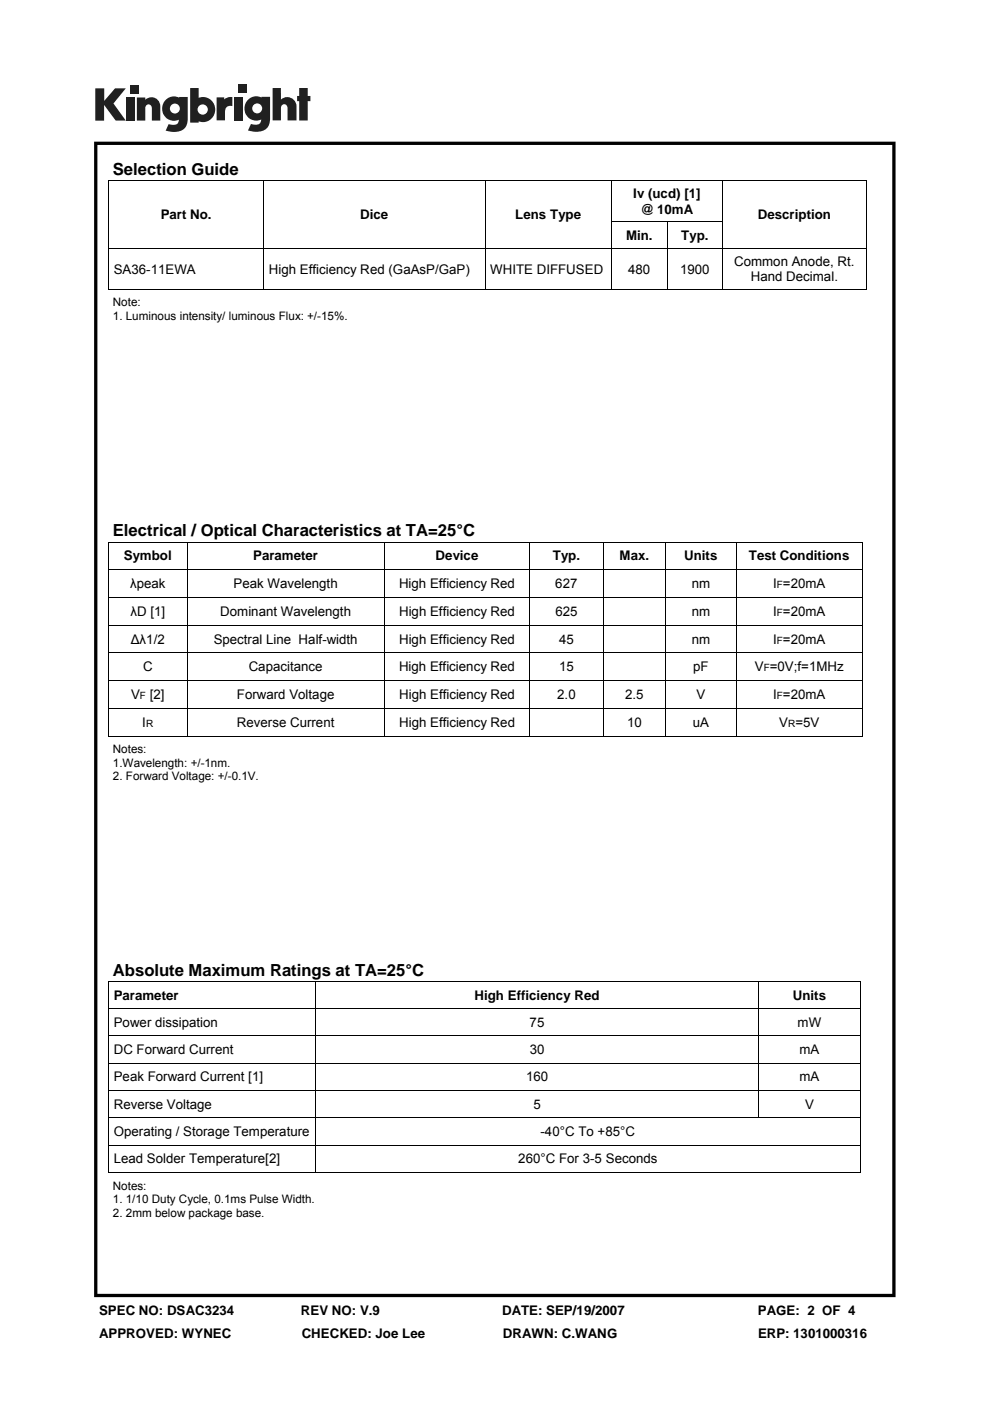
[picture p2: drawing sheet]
<svg xmlns="http://www.w3.org/2000/svg" width="210mm" height="297mm" viewBox="0 0 210 297" stroke-linecap="round" stroke-linejoin="round" font-family="sans-serif">
<defs><g id="words">
<g font-size="3.5">
<text x="23.9" y="37.1">Selection Guide</text>
<text x="23.9" y="113.6">Electrical / Optical Characteristics at TA=25°C</text>
<text x="23.9" y="206.9">Absolute Maximum Ratings at TA=25°C</text>
</g>
<g font-size="2.8">
<text x="34.1" y="46.5">Part No.</text>
<text x="76.4" y="46.5">Dice</text>
<text x="109.3" y="46.5">Lens Type</text>
<text x="134.3" y="42.1">Iv (ucd) [1]</text>
<text x="135.8" y="45.3">@ 10mA</text>
<text x="160.8" y="46.5">Description</text>
<text x="132.8" y="50.9">Min.</text>
<text x="144.5" y="50.9">Typ.</text>
<text x="24.1" y="58">SA36-11EWA</text>
<text x="57" y="58">High Efficiency Red (GaAsP/GaP)</text>
<text x="104" y="58">WHITE DIFFUSED</text>
<text x="133.2" y="58">480</text>
<text x="144.2" y="58">1900</text>
<text x="155.7" y="56.4">Common Anode, Rt.</text>
<text x="159.3" y="59.6">Hand Decimal.</text>
<text x="26.2" y="118.8">Symbol</text>
<text x="53.7" y="118.8">Parameter</text>
<text x="92.4" y="118.8">Device</text>
<text x="117.3" y="118.8">Typ.</text>
<text x="131.4" y="118.8">Max.</text>
<text x="145.1" y="118.8">Units</text>
<text x="158.8" y="118.8">Test Conditions</text>
<text x="27.6" y="124.7">λpeak</text>
<text x="49.5" y="124.7">Peak Wavelength</text>
<text x="84.6" y="124.7">High Efficiency Red</text>
<text x="117.8" y="124.7">627</text>
<text x="146.7" y="124.7">nm</text>
<text x="164" y="124.7">I =20mA</text>
<text x="27.7" y="130.6">λD [1]</text>
<text x="46.7" y="130.6">Dominant Wavelength</text>
<text x="84.6" y="130.6">High Efficiency Red</text>
<text x="117.8" y="130.6">625</text>
<text x="146.7" y="130.6">nm</text>
<text x="164" y="130.6">I =20mA</text>
<text x="27.7" y="136.5">Δλ1/2</text>
<text x="45.3" y="136.5">Spectral Line Half-width</text>
<text x="84.6" y="136.5">High Efficiency Red</text>
<text x="118.6" y="136.5">45</text>
<text x="146.7" y="136.5">nm</text>
<text x="164" y="136.5">I =20mA</text>
<text x="30.3" y="142.4">C</text>
<text x="52.8" y="142.4">Capacitance</text>
<text x="84.6" y="142.4">High Efficiency Red</text>
<text x="118.6" y="142.4">15</text>
<text x="147" y="142.4">pF</text>
<text x="160.1" y="142.4">V =0V;f=1MHz</text>
<text x="27.8" y="148.3">V</text>
<text x="31.8" y="148.3">[2]</text>
<text x="50.3" y="148.3">Forward Voltage</text>
<text x="84.7" y="148.3">High Efficiency Red</text>
<text x="118.2" y="148.3">2.0</text>
<text x="132.6" y="148.3">2.5</text>
<text x="147.7" y="148.3">V</text>
<text x="164" y="148.3">I =20mA</text>
<text x="30.2" y="154.1">I</text>
<text x="50.3" y="154.1">Reverse Current</text>
<text x="84.7" y="154.1">High Efficiency Red</text>
<text x="133" y="154.1">10</text>
<text x="146.9" y="154.1">uA</text>
<text x="165.3" y="154.1">V =5V</text>
<text x="24.1" y="211.9">Parameter</text>
<text x="100.7" y="211.9">High Efficiency Red</text>
<text x="168.2" y="211.9">Units</text>
<text x="24.1" y="217.7">Power dissipation</text>
<text x="112.3" y="217.7">75</text>
<text x="169.2" y="217.7">mW</text>
<text x="24.1" y="223.5">DC Forward Current</text>
<text x="112.4" y="223.5">30</text>
<text x="169.6" y="223.5">mA</text>
<text x="24.1" y="229.3">Peak Forward Current [1]</text>
<text x="111.6" y="229.3">160</text>
<text x="169.6" y="229.3">mA</text>
<text x="24.1" y="235.1">Reverse Voltage</text>
<text x="113.1" y="235.1">5</text>
<text x="170.7" y="235.1">V</text>
<text x="24.1" y="240.9">Operating / Storage Temperature</text>
<text x="114.7" y="240.9">-40°C To +85°C</text>
<text x="24.1" y="246.6">Lead Solder Temperature[2]</text>
<text x="109.9" y="246.6">260°C For 3-5 Seconds</text>
<text x="21" y="278.7">SPEC NO: DSAC3234</text>
<text x="63.8" y="278.7">REV NO: V.9</text>
<text x="106.5" y="278.7">DATE: SEP/19/2007</text>
<text x="160.7" y="278.7">PAGE: 2 OF 4</text>
<text x="21" y="283.6">APPROVED: WYNEC</text>
<text x="64" y="283.6">CHECKED: Joe Lee</text>
<text x="106.7" y="283.6">DRAWN: C.WANG</text>
<text x="160.8" y="283.6">ERP: 1301000316</text>
</g>
<g font-size="2.5">
<text x="23.9" y="65">Note:</text>
<text x="23.9" y="67.8">1. Luminous intensity/ luminous Flux: +/-15%.</text>
<text x="23.9" y="159.7">Notes:</text>
<text x="23.9" y="162.5">1.Wavelength: +/-1nm.</text>
<text x="23.9" y="165.4">2. Forward Voltage: +/-0.1V.</text>
<text x="23.9" y="252.3">Notes:</text>
<text x="23.9" y="255.1">1. 1/10 Duty Cycle, 0.1ms Pulse Width.</text>
<text x="23.9" y="258">2. 2mm below package base.</text>
</g>
<g font-size="2.1">
<text x="164.8" y="124.7">F</text>
<text x="164.8" y="130.6">F</text>
<text x="164.8" y="136.5">F</text>
<text x="162" y="142.4">F</text>
<text x="29.7" y="148.3">F</text>
<text x="164.8" y="148.3">F</text>
<text x="31" y="154.1">R</text>
<text x="167.2" y="154.1">R</text>
</g>
</g></defs>
<g fill="#231f20">
<path d="M20.2 18.7h1.9v2.7l2.3-2.7h2.3l-2.6 3.2 2.6 3.7h-2.2l-2.4-3.3v3.3h-1.9z"/>
<path d="M26.7 20.7h1.8v4.9h-1.8z"/>
<path d="M49.6 20.7h1.8v4.9h-1.8z"/>
<path d="M27.6 18h1.8v1.8h-1.8z"/>
<path d="M50.6 17.9h1.8v1.8h-1.8z"/>
<path d="M29 20.7h1.8v.4a1.9 1.9 0 0 1 2.2-.3 1.9 1.9 0 0 1 1 2v2.8h-1.8v-2.7a.7 .7 0 0 0-.7-.8 .7 .7 0 0 0-.7 .8v2.7h-1.8z"/>
<path d="M45.9 20.6h1.7v.5a2.02 2.02 0 0 1 1.7-.5v1.9h-.2a1.12 1.12 0 0 0-1.4 1.3v1.7h-1.8z"/>
<path d="M57.8 18.7h1.8v2.4a1.98 1.98 0 0 1 2.2-.3 1.98 1.98 0 0 1 1.1 2v2.7h-1.9v-2.6a.7 .7 0 0 0-.7-.8 .7 .7 0 0 0-.7 .8v2.6h-1.8z"/>
<path d="M63.5 18.7h1.8v1.6h.5v1.1h-.5v4.1h-1.8v-4.1h-.5v-1.1h.5z"/>
<path d="M40.3 18.7v7.3h1.8v-.3a2.63 2.63 0 0 0 3.5-2.5 2.63 2.63 0 0 0-3.5-2.5v-2zM41.9 23.2a1.1 1.1 0 0 1 2.2 0 1.1 1.1 0 0 1-2.2 0z"/>
<path d="M35.3 21a2.56 2.56 0 0 0-.6 3.3 2.56 2.56 0 0 0 3.2 1.1 1.09 1.09 0 0 1-1.5 1.1l-.6-.2-.7 1.4a5.3 5.3 0 0 0 3.8-.2 2.69 2.69 0 0 0 .9-2.4v-4.5h-1.8v.1l-.8-.2a2.44 2.44 0 0 0-1.9 .5zM36 23a1.06 1.06 0 0 1 2.1 0 1.06 1.06 0 0 1-2.1 0z"/>
<path d="M52.8 21a2.56 2.56 0 0 0-.6 3.3 2.56 2.56 0 0 0 3.2 1 1.09 1.09 0 0 1-1.5 1.1l-.7-.1-.6 1.4a5.3 5.3 0 0 0 3.7-.3 2.69 2.69 0 0 0 1-2.3v-4.6h-1.8v.2l-.9-.3a2.44 2.44 0 0 0-1.8 .6zM53.5 23a1.06 1.06 0 0 1 2.1 0 1.06 1.06 0 0 1-2.1 0z"/>
</g>
<path d="M20 30v245h169.9v-245zM20.7 30.7h168.6v243.6h-168.6z" fill="#000"/>
<g fill="none" stroke="#000" stroke-width=".21">
<path d="M22.9 38.4h161M23 38.3v23M55.9 38.4v14.2M102.9 38.4v14.2M129.7 38.4v8.6M153.3 38.4v8.6M183.8 38.3v23M23.1 52.7h160.6M55.9 52.8v8.5M102.9 52.8v8.5M129.6 47.1h23.7M129.7 47.1v5.5"/>
<path d="M129.7 52.8v8.5M141.6 47.1v5.5M141.6 52.8v8.5M153.3 47.1v5.5M153.3 52.8v8.5M22.9 61.4h161M22.9 114.9h160.1M23 114.9v41.1M39.7 115v5.6M81.5 115v5.6M112.4 115v5.6M128 115v5.6"/>
<path d="M141.2 115v5.6M156.2 115v5.6M182.9 114.9v41.1M23.1 120.7h159.8M23.1 126.7h159.8M23.1 132.6h159.8M23.1 138.4h159.8M39.7 120.8v5.8M39.7 126.7v5.8M39.7 132.6v5.7M39.7 138.5v5.8M81.5 120.8v5.8"/>
<path d="M81.5 126.7v5.8M81.5 132.6v5.7M81.5 138.5v5.8M112.4 120.8v5.8M112.4 126.7v5.8M112.4 132.6v5.7M112.4 138.5v5.8M128 120.8v5.8M128 126.7v5.8M128 132.6v5.7M128 138.5v5.8M141.2 120.8v5.8"/>
<path d="M141.2 126.7v5.8M141.2 132.6v5.7M141.2 138.5v5.8M156.2 120.8v5.8M156.2 126.7v5.8M156.2 132.6v5.7M156.2 138.5v5.8M22.9 156.1h160.1M23.1 144.3h159.8M23.1 150.3h159.8M39.7 144.4v5.8M39.7 150.3v5.7"/>
<path d="M81.5 144.4v5.8M81.5 150.3v5.7M112.4 144.4v5.8M112.4 150.3v5.7M128 144.4v5.8M128 150.3v5.7M141.2 144.4v5.8M141.2 150.3v5.7M156.2 144.4v5.8M156.2 150.3v5.7M22.9 208.1h159.7M23 208v40.5"/>
<path d="M23.1 213.8h159.3M23.1 219.6h159.3M66.9 208.2v5.5M66.9 213.9v5.6M66.9 219.7v5.6M160.9 208.2v5.5M160.9 213.9v5.6M160.9 219.7v5.6M182.5 208v40.5M23.1 225.4h159.3M23.1 231.2h159.3M23.1 237h159.3"/>
<path d="M66.9 225.5v5.6M66.9 231.3v5.6M66.9 237.1v5.6M160.9 225.5v5.6M160.9 231.3v5.6M22.9 248.5h159.7M23.1 242.8h159.3M66.9 242.9v5.6"/>
</g>
<use href="#words"/>
</svg>
